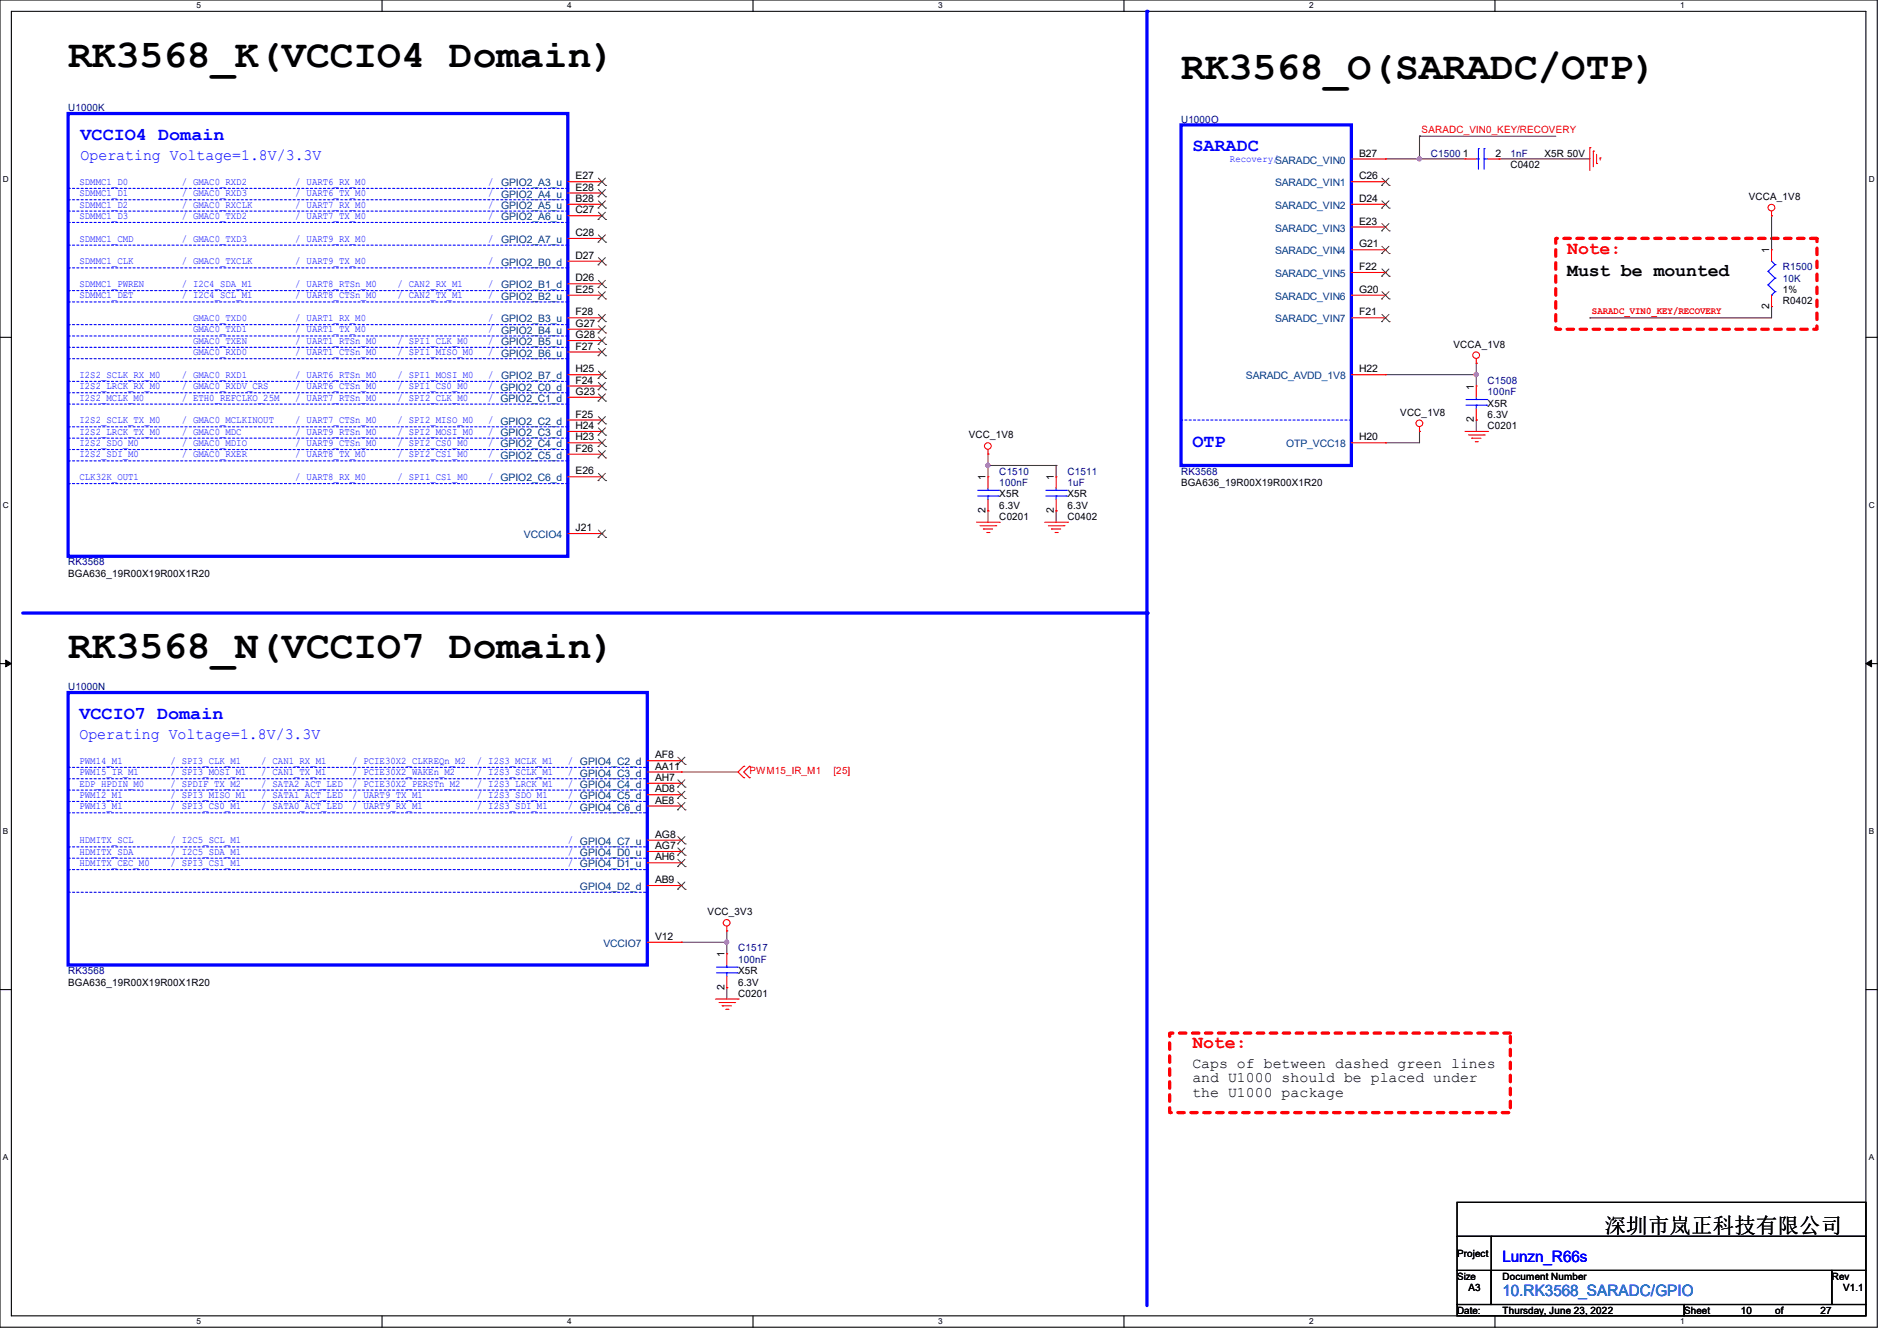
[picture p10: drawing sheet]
<svg xmlns="http://www.w3.org/2000/svg" width="297mm" height="210mm" viewBox="0 0 297 210" stroke-linecap="round" stroke-linejoin="round" font-family="sans-serif">
<defs><g id="words">
<g font-size="6.2">
<text x="10.7" y="10.5">RK3568_K(VCCIO4 Domain)</text>
<text x="184.9" y="12.3">RK3568_O(SARADC/OTP)</text>
<text x="10.7" y="103">RK3568_N(VCCIO7 Domain)</text>
</g>
<text font-size="3.3" x="251.2" y="193.1">深圳市岚正科技有限公司</text>
<g font-size="2.8" fill="#00f">
<text x="12.6" y="21.9">VCCIO4 Domain</text>
<text x="186.7" y="23.7">SARADC</text>
<text x="186.7" y="69.9">OTP</text>
<text x="12.4" y="112.6">VCCIO7 Domain</text>
</g>
<g font-size="2.8" fill="#f00">
<text x="245.4" y="39.7">Note:</text>
<text x="186.7" y="164.2">Note:</text>
</g>
<text font-size="2.8" x="245.4" y="43.3">Must be mounted</text>
<g font-size="2.5" fill="#00f">
<text x="12.6" y="25.1">Operating Voltage=1.8V/3.3V</text>
<text x="12.4" y="115.7">Operating Voltage=1.8V/3.3V</text>
<text x="235.2" y="197.7">Lunzn_R66s</text>
</g>
<text font-size="2.5" fill="#0080ff" x="235.2" y="203">10.RK3568_SARADC/GPIO</text>
<g font-size="2.3">
<text x="186.7" y="167.2">Caps of between dashed green lines</text>
<text x="186.7" y="169.5">and U1000 should be placed under</text>
<text x="186.7" y="171.8">the U1000 package</text>
</g>
<g font-size="1.6" fill="#000080">
<text x="10.7" y="17.4">U1000K</text>
<text x="184.9" y="19.2">U1000O</text>
<text x="224" y="24.6">C1500</text>
<text x="236.5" y="24.6">1nF</text>
<text x="279.1" y="42.3">R1500</text>
<text x="279.1" y="44.1">10K</text>
<text x="232.9" y="60.1">C1508</text>
<text x="232.9" y="61.9">100nF</text>
<text x="156.5" y="74.3">C1510</text>
<text x="156.5" y="76.1">100nF</text>
<text x="167.1" y="74.3">C1511</text>
<text x="167.1" y="76.1">1uF</text>
<text x="184.9" y="74.3">RK3568</text>
<text x="10.7" y="88.6">RK3568</text>
<text x="10.7" y="108.1">U1000N</text>
<text x="115.6" y="149">C1517</text>
<text x="10.7" y="152.6">RK3568</text>
<text x="115.6" y="150.8">100nF</text>
</g>
<g font-size="1.6" fill="#f00">
<text x="222.6" y="20.8">SARADC_VIN0_KEY/RECOVERY</text>
<text x="249.3" y="49.2">SARADC_VIN0_KEY/RECOVERY</text>
<text x="117.3" y="121.3">PWM15_IR_M1</text>
<text x="130.5" y="121.3">[25]</text>
</g>
<g font-size="1.6" fill="#00f">
<text x="12.4" y="29">SDMMC1_D0</text>
<text x="28.4" y="29">/ GMAC0_RXD2</text>
<text x="46.2" y="29">/ UART6_RX_M0</text>
<text x="76.5" y="29">/</text>
<text x="192.6" y="25.4">Recovery/SARADC_VIN0</text>
<text x="12.4" y="34.3">SDMMC1_D3</text>
<text x="12.4" y="30.7">SDMMC1_D1</text>
<text x="12.4" y="32.5">SDMMC1_D2</text>
<text x="28.4" y="30.7">/ GMAC0_RXD3</text>
<text x="28.4" y="34.3">/ GMAC0_TXD2</text>
<text x="28.4" y="32.5">/ GMAC0_RXCLK</text>
<text x="46.2" y="32.5">/ UART7_RX_M0</text>
<text x="46.2" y="34.3">/ UART7_TX_M0</text>
<text x="46.2" y="30.7">/ UART6_TX_M0</text>
<text x="76.5" y="34.3">/</text>
<text x="76.5" y="30.7">/</text>
<text x="76.5" y="32.5">/</text>
<text x="12.4" y="37.8">SDMMC1_CMD</text>
<text x="12.4" y="41.4">SDMMC1_CLK</text>
<text x="28.4" y="41.4">/ GMAC0_TXCLK</text>
<text x="28.4" y="37.8">/ GMAC0_TXD3</text>
<text x="46.2" y="37.8">/ UART9_RX_M0</text>
<text x="46.2" y="41.4">/ UART9_TX_M0</text>
<text x="76.5" y="41.4">/</text>
<text x="76.5" y="37.8">/</text>
<text x="12.4" y="45">SDMMC1_PWREN</text>
<text x="12.4" y="46.7">SDMMC1_DET</text>
<text x="28.4" y="45">/ I2C4_SDA_M1</text>
<text x="28.4" y="46.7">/ I2C4_SCL_M1</text>
<text x="46.2" y="46.7">/ UART8_CTSn_M0</text>
<text x="46.2" y="45">/ UART8_RTSn_M0</text>
<text x="62.2" y="46.7">/ CAN2_TX_M1</text>
<text x="62.2" y="45">/ CAN2_RX_M1</text>
<text x="76.5" y="46.7">/</text>
<text x="76.5" y="45">/</text>
<text x="30.2" y="50.3">GMAC0_TXD0</text>
<text x="30.2" y="52.1">GMAC0_TXD1</text>
<text x="30.2" y="53.8">GMAC0_TXEN</text>
<text x="46.2" y="52.1">/ UART1_TX_M0</text>
<text x="46.2" y="50.3">/ UART1_RX_M0</text>
<text x="46.2" y="53.8">/ UART1_RTSn_M0</text>
<text x="62.2" y="53.8">/ SPI1_CLK_M0</text>
<text x="76.5" y="50.3">/</text>
<text x="76.5" y="53.8">/</text>
<text x="76.5" y="52.1">/</text>
<text x="12.4" y="59.2">I2S2_SCLK_RX_M0</text>
<text x="28.4" y="59.2">/ GMAC0_RXD1</text>
<text x="30.2" y="55.6">GMAC0_RXD0</text>
<text x="46.2" y="55.6">/ UART1_CTSn_M0</text>
<text x="46.2" y="59.2">/ UART6_RTSn_M0</text>
<text x="62.2" y="59.2">/ SPI1_MOSI_M0</text>
<text x="62.2" y="55.6">/ SPI1_MISO_M0</text>
<text x="76.5" y="55.6">/</text>
<text x="76.5" y="59.2">/</text>
<text x="12.4" y="61">I2S2_LRCK_RX_M0</text>
<text x="12.4" y="62.7">I2S2_MCLK_M0</text>
<text x="28.4" y="62.7">/ ETH0_REFCLKO_25M</text>
<text x="28.4" y="61">/ GMAC0_RXDV_CRS</text>
<text x="46.2" y="62.7">/ UART7_RTSn_M0</text>
<text x="46.2" y="61">/ UART6_CTSn_M0</text>
<text x="62.2" y="61">/ SPI1_CS0_M0</text>
<text x="62.2" y="62.7">/ SPI2_CLK_M0</text>
<text x="76.5" y="62.7">/ GPIO2_C1_d</text>
<text x="76.5" y="61">/ GPIO2_C0_d</text>
<text x="12.4" y="71.6">I2S2_SDI_M0</text>
<text x="12.4" y="66.3">I2S2_SCLK_TX_M0</text>
<text x="12.4" y="69.8">I2S2_SDO_M0</text>
<text x="12.4" y="68.1">I2S2_LRCK_TX_M0</text>
<text x="28.4" y="69.8">/ GMAC0_MDIO</text>
<text x="28.4" y="71.6">/ GMAC0_RXER</text>
<text x="28.4" y="68.1">/ GMAC0_MDC</text>
<text x="28.4" y="66.3">/ GMAC0_MCLKINOUT</text>
<text x="46.2" y="66.3">/ UART7_CTSn_M0</text>
<text x="46.2" y="71.6">/ UART8_TX_M0</text>
<text x="46.2" y="68.1">/ UART9_RTSn_M0</text>
<text x="46.2" y="69.8">/ UART9_CTSn_M0</text>
<text x="62.2" y="71.6">/ SPI2_CS1_M0</text>
<text x="62.2" y="68.1">/ SPI2_MOSI_M0</text>
<text x="62.2" y="69.8">/ SPI2_CS0_M0</text>
<text x="62.2" y="66.3">/ SPI2_MISO_M0</text>
<text x="76.5" y="69.8">/ GPIO2_C4_d</text>
<text x="76.5" y="71.6">/ GPIO2_C5_d</text>
<text x="76.5" y="68.1">/ GPIO2_C3_d</text>
<text x="76.5" y="66.3">/ GPIO2_C2_d</text>
<text x="12.4" y="75.2">CLK32K_OUT1</text>
<text x="46.2" y="75.2">/ UART8_RX_M0</text>
<text x="62.2" y="75.2">/ SPI1_CS1_M0</text>
<text x="76.5" y="75.2">/ GPIO2_C6_d</text>
<text x="12.4" y="119.6">PWM14_M1</text>
<text x="26.7" y="119.6">/ SPI3_CLK_M1</text>
<text x="40.9" y="119.6">/ CAN1_RX_M1</text>
<text x="55.1" y="119.6">/ PCIE30X2_CLKREQn_M2</text>
<text x="74.7" y="119.6">/ I2S3_MCLK_M1</text>
<text x="88.9" y="119.6">/ GPIO4_C2_d</text>
<text x="12.4" y="125">PWM12_M1</text>
<text x="12.4" y="123.2">EDP_HPDIN_M0</text>
<text x="12.4" y="121.4">PWM15_IR_M1</text>
<text x="26.7" y="125">/ SPI3_MISO_M1</text>
<text x="26.7" y="121.4">/ SPI3_MOSI_M1</text>
<text x="26.7" y="123.2">/ SPDIF_TX_M2</text>
<text x="40.9" y="123.2">/ SATA2_ACT_LED</text>
<text x="40.9" y="121.4">/ CAN1_TX_M1</text>
<text x="40.9" y="125">/ SATA1_ACT_LED</text>
<text x="55.1" y="123.2">/ PCIE30X2_PERSTn_M2</text>
<text x="55.1" y="125">/ UART9_TX_M1</text>
<text x="55.1" y="121.4">/ PCIE30X2_WAKEn_M2</text>
<text x="74.7" y="121.4">/ I2S3_SCLK_M1</text>
<text x="74.7" y="125">/ I2S3_SDO_M1</text>
<text x="74.7" y="123.2">/ I2S3_LRCK_M1</text>
<text x="88.9" y="125">/ GPIO4_C5_d</text>
<text x="88.9" y="121.4">/ GPIO4_C3_d</text>
<text x="88.9" y="123.2">/ GPIO4_C4_d</text>
<text x="12.4" y="126.7">PWM13_M1</text>
<text x="26.7" y="126.7">/ SPI3_CS0_M1</text>
<text x="40.9" y="126.7">/ SATA0_ACT_LED</text>
<text x="55.1" y="126.7">/ UART9_RX_M1</text>
<text x="74.7" y="126.7">/ I2S3_SDI_M1</text>
<text x="88.9" y="126.7">/ GPIO4_C6_d</text>
<text x="12.4" y="133.9">HDMITX_SDA</text>
<text x="12.4" y="135.6">HDMITX_CEC_M0</text>
<text x="12.4" y="132.1">HDMITX_SCL</text>
<text x="26.7" y="132.1">/ I2C5_SCL_M1</text>
<text x="26.7" y="135.6">/ SPI3_CS1_M1</text>
<text x="26.7" y="133.9">/ I2C5_SDA_M1</text>
<text x="88.9" y="135.6">/ GPIO4_D1_u</text>
<text x="88.9" y="133.9">/ GPIO4_D0_u</text>
<text x="88.9" y="132.1">/ GPIO4_C7_u</text>
</g>
<g font-size="1.6" fill="#004080">
<text x="78.4" y="29.2">GPIO2_A3_u</text>
<text x="199.6" y="29.2">SARADC_VIN1</text>
<text x="78.4" y="30.9">GPIO2_A4_u</text>
<text x="78.4" y="32.7">GPIO2_A5_u</text>
<text x="78.4" y="34.5">GPIO2_A6_u</text>
<text x="199.6" y="32.7">SARADC_VIN2</text>
<text x="78.4" y="38.1">GPIO2_A7_u</text>
<text x="78.4" y="41.6">GPIO2_B0_d</text>
<text x="199.6" y="36.3">SARADC_VIN3</text>
<text x="199.6" y="39.8">SARADC_VIN4</text>
<text x="78.4" y="45.2">GPIO2_B1_d</text>
<text x="78.4" y="46.9">GPIO2_B2_u</text>
<text x="199.6" y="43.4">SARADC_VIN5</text>
<text x="199.6" y="46.9">SARADC_VIN6</text>
<text x="78.4" y="50.5">GPIO2_B3_u</text>
<text x="78.4" y="52.3">GPIO2_B4_u</text>
<text x="199.6" y="50.5">SARADC_VIN7</text>
<text x="78.4" y="54.1">GPIO2_B5_u</text>
<text x="78.4" y="55.8">GPIO2_B6_u</text>
<text x="78.4" y="59.4">GPIO2_B7_d</text>
<text x="195.1" y="59.4">SARADC_AVDD_1V8</text>
<text x="201.4" y="70.1">OTP_VCC18</text>
<text x="82" y="84.3">VCCIO4</text>
<text x="90.8" y="139.4">GPIO4_D2_d</text>
<text x="94.5" y="148.3">VCCIO7</text>
</g>
<g font-size="1.6">
<text x="90.1" y="28.1">E27</text>
<text x="90.1" y="29.8">E28</text>
<text x="212.8" y="24.5">B27</text>
<text x="212.8" y="28.1">C26</text>
<text x="229" y="24.5">1</text>
<text x="234.1" y="24.5">2</text>
<text x="236.5" y="26.3">C0402</text>
<text x="241.8" y="24.6">X5R 50V</text>
<text x="90.1" y="31.6">B28</text>
<text x="90.1" y="33.4">C27</text>
<text x="212.8" y="31.6">D24</text>
<text x="212.8" y="35.2">E23</text>
<text x="273.8" y="31.3">VCCA_1V8</text>
<text x="90.1" y="37">C28</text>
<text x="90.1" y="40.5">D27</text>
<text x="212.8" y="38.7">G21</text>
<text x="277" y="39.7" transform="rotate(-90 277 39.7)">1</text>
<text x="90.1" y="44.1">D26</text>
<text x="90.1" y="45.8">E25</text>
<text x="212.8" y="42.3">F22</text>
<text x="212.8" y="45.8">G20</text>
<text x="279.1" y="47.7">R0402</text>
<text x="279.1" y="45.9">1%</text>
<text x="90.1" y="49.4">F28</text>
<text x="90.1" y="51.2">G27</text>
<text x="90.1" y="53">G28</text>
<text x="212.8" y="49.4">F21</text>
<text x="277" y="48.3" transform="rotate(-90 277 48.3)">2</text>
<text x="90.1" y="54.7">F27</text>
<text x="90.1" y="58.3">H25</text>
<text x="212.8" y="58.3">H22</text>
<text x="227.6" y="54.4">VCCA_1V8</text>
<text x="90.1" y="60.1">F24</text>
<text x="90.1" y="61.8">G23</text>
<text x="90.1" y="65.4">F25</text>
<text x="219.2" y="65.1">VCC_1V8</text>
<text x="230.8" y="61" transform="rotate(-90 230.8 61)">1</text>
<text x="232.9" y="63.7">X5R</text>
<text x="232.9" y="65.4">6.3V</text>
<text x="90.1" y="67.2">H24</text>
<text x="90.1" y="69">H23</text>
<text x="90.1" y="70.7">F26</text>
<text x="151.7" y="68.7">VCC_1V8</text>
<text x="212.8" y="69">H20</text>
<text x="230.8" y="66.1" transform="rotate(-90 230.8 66.1)">2</text>
<text x="232.9" y="67.2">C0201</text>
<text x="90.1" y="74.3">E26</text>
<text x="154.3" y="75.2" transform="rotate(-90 154.3 75.2)">1</text>
<text x="156.5" y="77.9">X5R</text>
<text x="165" y="75.2" transform="rotate(-90 165 75.2)">1</text>
<text x="167.1" y="77.9">X5R</text>
<text x="184.9" y="76.1">BGA636_19R00X19R00X1R20</text>
<text x="90.1" y="83.2">J21</text>
<text x="154.3" y="80.3" transform="rotate(-90 154.3 80.3)">2</text>
<text x="156.5" y="81.4">C0201</text>
<text x="156.5" y="79.7">6.3V</text>
<text x="165" y="80.3" transform="rotate(-90 165 80.3)">2</text>
<text x="167.1" y="81.4">C0402</text>
<text x="167.1" y="79.7">6.3V</text>
<text x="10.7" y="90.3">BGA636_19R00X19R00X1R20</text>
<text x="102.6" y="118.7">AF8</text>
<text x="102.6" y="120.5">AA11</text>
<text x="102.6" y="122.3">AH7</text>
<text x="102.6" y="124.1">AD8</text>
<text x="102.6" y="125.9">AE8</text>
<text x="102.6" y="131.2">AG8</text>
<text x="102.6" y="133">AG7</text>
<text x="102.6" y="134.7">AH6</text>
<text x="102.6" y="138.3">AB9</text>
<text x="110.8" y="143.3">VCC_3V3</text>
<text x="102.6" y="147.2">V12</text>
<text x="113.4" y="149.9" transform="rotate(-90 113.4 149.9)">1</text>
<text x="10.7" y="154.3">BGA636_19R00X19R00X1R20</text>
<text x="113.4" y="155" transform="rotate(-90 113.4 155)">2</text>
<text x="115.6" y="152.6">X5R</text>
<text x="115.6" y="154.3">6.3V</text>
<text x="115.6" y="156.1">C0201</text>
<text x="228.1" y="196.8">Project</text>
<text x="228.1" y="200.4">Size</text>
<text x="229.9" y="202.2">A3</text>
<text x="235.2" y="200.4">Document Number</text>
<text x="286.8" y="200.4">Rev</text>
<text x="288.6" y="202.2">V1.1</text>
<text x="228.1" y="205.7">Date:</text>
<text x="235.2" y="205.7">Thursday, June 23, 2022</text>
<text x="263.7" y="205.7">Sheet</text>
<text x="272.6" y="205.7">10</text>
<text x="277.9" y="205.7">of</text>
<text x="285" y="205.7">27</text>
</g>
<g font-size="1.3">
<text x="30.8" y="1.3">5</text>
<text x="88.8" y="1.3">4</text>
<text x="146.9" y="1.3">3</text>
<text x="205" y="1.3">2</text>
<text x="263.1" y="1.3">1</text>
<text x=".5" y="28.4">D</text>
<text x="292.6" y="28.4">D</text>
<text x=".5" y="79.5">C</text>
<text x="292.6" y="79.5">C</text>
<text x=".5" y="130.6">B</text>
<text x="292.6" y="130.6">B</text>
<text x=".5" y="181.7">A</text>
<text x="292.6" y="181.7">A</text>
<text x="30.8" y="207.4">5</text>
<text x="88.8" y="207.4">4</text>
<text x="146.9" y="207.4">3</text>
<text x="205" y="207.4">2</text>
<text x="263.1" y="207.4">1</text>
</g>
</g></defs>
<path d="M0 0h293.9v207.9h-293.9zM1.8 1.8h290.3v204.3h-290.3z" fill="none" stroke="#000" stroke-width=".17"/>
<g fill="#fff">
<path d="M30.8 .2h.7v1.4h-.7z"/>
<path d="M30.8 206.2h.7v1.4h-.7z"/>
</g>
<path d="M59.8 0v1.8M59.8 206.1v1.8" fill="none" stroke="#000" stroke-width=".17"/>
<g fill="#fff">
<path d="M88.8 .2h.7v1.4h-.7z"/>
<path d="M88.8 206.2h.7v1.4h-.7z"/>
</g>
<path d="M117.9 0v1.8M117.9 206.1v1.8" fill="none" stroke="#000" stroke-width=".17"/>
<g fill="#fff">
<path d="M146.9 .2h.7v1.4h-.7z"/>
<path d="M146.9 206.2h.7v1.4h-.7z"/>
</g>
<path d="M176 0v1.8M176 206.1v1.8" fill="none" stroke="#000" stroke-width=".17"/>
<g fill="#fff">
<path d="M205 .2h.7v1.4h-.7z"/>
<path d="M205 206.2h.7v1.4h-.7z"/>
</g>
<path d="M234.1 0v1.8M234.1 206.1v1.8" fill="none" stroke="#000" stroke-width=".17"/>
<g fill="#fff">
<path d="M263.1 .2h.6v1.4h-.6z"/>
<path d="M263.1 206.2h.6v1.4h-.6z"/>
<path d="M.5 27.3h.9v1.4h-.9z"/>
<path d="M292.6 27.3h.9v1.4h-.9z"/>
<path d="M.5 78.4h.9v1.4h-.9z"/>
<path d="M292.6 78.4h.9v1.4h-.9z"/>
</g>
<path d="M0 52.8h1.8M292.1 52.8h1.8" fill="none" stroke="#000" stroke-width=".17"/>
<g fill="#fff">
<path d="M.5 129.5h.8v1.4h-.8z"/>
<path d="M292.6 129.5h.8v1.4h-.8z"/>
</g>
<path d="M0 103.9h1.8M292.1 103.9h1.8" fill="none" stroke="#000" stroke-width=".17"/>
<path d="M.9 103.4l.9 .5-.9 .5zM292.1 103.9l.9-.5v1z" fill="#000" stroke="#000" stroke-width=".16"/>
<g fill="#fff">
<path d="M.5 180.5h.8v1.4h-.8z"/>
<path d="M292.6 180.5h.8v1.4h-.8z"/>
</g>
<path d="M0 155h1.8M292.1 155h1.8" fill="none" stroke="#000" stroke-width=".17"/>
<path d="M183.1 161.8h53.4v12.4h-53.4z" fill="none" stroke="#f00" stroke-width=".51" stroke-dasharray="1 1"/>
<path d="M3.6 96h176" fill="none" stroke="#00f" stroke-width=".51"/>
<circle cx="179.6" cy="96" r=".25" fill="#00f"/>
<path d="M179.6 1.8v94.2" fill="none" stroke="#00f" stroke-width=".51"/>
<circle cx="179.6" cy="1.8" r=".25" fill="#00f"/>
<path d="M179.6 96v108.5" fill="none" stroke="#00f" stroke-width=".51"/>
<circle cx="179.6" cy="96" r=".25" fill="#00f"/>
<path d="M243.6 37.3h40.9v14.3h-40.9z" fill="none" stroke="#f00" stroke-width=".51" stroke-dasharray="1 1"/>
<g fill="none" stroke="#800040" stroke-width=".17">
<path d="M216.9 24.9h.1M216.9 24.9h12.5M222.2 21.3h.1M222.2 24.9h.1M222.2 21.3v3.6M222.2 21.3h21.4M234.7 24.9h.1M234.7 24.9h14.2M277.4 33.8h.1M277.4 33.8v5.3M216.9 58.7h.1M216.9 58.7h14.2"/>
<path d="M231.1 56.9h.1M231.1 58.7h.1M231.1 56.9v3.6M248.9 49.8h.1M277.4 48h.1M277.4 48v1.8h-28.5M154.7 71.1h.1M154.7 72.9h.1M154.7 71.1v3.6M154.7 72.9h10.7M165.4 72.9h.1M165.4 72.9v1.8"/>
<path d="M216.9 69.3h.1M222.2 67.6h.1M222.2 67.6v1.7h-5.3M231.1 65.8h.1M231.1 65.8v1.8M154.7 80h.1M154.7 80v1.8M165.4 80h.1M165.4 80v1.8M106.7 120.9h.1M106.7 120.9h8.9M106.7 147.6h.1"/>
<path d="M106.7 147.6h7.1M113.8 145.8h.1M113.8 147.6h.1M113.8 154.7h.1M113.8 145.8v3.6M113.8 154.7v1.8"/>
</g>
<g fill="#f0f" stroke="#f0f" stroke-width=".17">
<circle cx="154.7" cy="72.9" r=".32"/>
<circle cx="113.8" cy="147.6" r=".32"/>
<circle cx="222.2" cy="24.9" r=".32"/>
<circle cx="231.1" cy="58.7" r=".32"/>
</g>
<g fill="none" stroke="#f00" stroke-width=".17">
<path d="M88.9 28.4h5.3M88.9 32h5.3M88.9 30.2h5.3M88.9 33.8h5.3M88.9 37.3h5.3M94.2 28.4h.1M94.2 30.2h.1M94.2 32h.1M94.2 33.8h.1M94.2 37.3h.1M211.6 24.9h5.3M211.6 28.4h5.3"/>
<path d="M211.6 32h5.3M211.6 35.6h5.3M211.6 39.1h5.3M216.9 24.9h.1M216.9 28.4h.1M216.9 32h.1M216.9 35.6h.1M216.9 39.1h.1M229.4 24.9h.1M229.4 24.9h1.7M232.9 24.9h1.8M234.7 24.9h.1"/>
<path d="M248.9 23.1h.1M248.9 23.1v3.6M249.5 23.7h.1M249.5 23.7v2.4M250 25.6h.1M250 24.2v1.4M250.5 24.7h.1M250.5 24.7v.4M277.4 33.8h.1M277.4 39.1h.1M277.4 33.1v.7M277.4 39.1v1.8"/>
<path d="M88.9 46.2h5.3M88.9 49.8h5.3M88.9 58.7h5.3M88.9 40.9h5.3M88.9 44.4h5.3M88.9 51.6h5.3M88.9 53.3h5.3M88.9 55.1h5.3M94.2 40.9h.1M94.2 44.4h.1M94.2 46.2h.1M94.2 49.8h.1"/>
<path d="M94.2 51.6h.1M94.2 53.3h.1M94.2 55.1h.1M94.2 58.7h.1M211.6 42.7h5.3M211.6 46.2h5.3M211.6 49.8h5.3M211.6 58.7h5.3M216.9 42.7h.1M216.9 46.2h.1M216.9 49.8h.1M216.9 58.7h.1"/>
<path d="M231.1 56.9h.1M231.1 56.2v.7M277.4 48h.1M277.4 46.2v1.8M88.9 67.6h5.3M88.9 69.3h5.3M88.9 60.5h5.3M88.9 62.2h5.3M88.9 65.8h5.3M88.9 71.1h5.3M88.9 74.7h5.3M94.2 60.5h.1"/>
<path d="M94.2 62.2h.1M94.2 65.8h.1M94.2 67.6h.1M94.2 69.3h.1M94.2 71.1h.1M94.2 74.7h.1M154.7 71.1h.1M154.7 74.7h.1M154.7 70.4v.7M154.7 74.7v1.8M154.7 78.2v1.8M165.4 74.7h.1"/>
<path d="M165.4 74.7v1.8M165.4 78.2v1.8M211.6 69.3h5.3M216.9 69.3h.1M222.2 67.6h.1M222.2 66.8v.8M229.4 67.6h3.5M229.9 68.1h2.5M230.4 68.6h.1M230.4 68.6h1.5M231 69.2h.3M231.1 60.5h.1"/>
<path d="M231.1 65.8h.1M231.1 60.5v1.7M231.1 64v1.8M231.3 69.2h.1M232.4 68.1h.1M232.9 67.6h.1M88.9 83.6h5.3M94.2 83.6h.1M152.9 81.8h3.6M153.5 82.3h2.4M154 82.8h.1M154 82.8h1.4"/>
<path d="M154.5 83.4h.4M154.7 80h.1M154.9 83.4h.1M155.9 82.3h.1M156.5 81.8h.1M163.6 81.8h3.5M164.1 82.3h2.5M164.6 82.8h.1M164.6 82.8h1.5M165.2 83.4h.3M165.4 80h.1M165.5 83.4h.1"/>
<path d="M166.6 82.3h.1M167.1 81.8h.1M101.3 119.1h5.4M106.7 119.1h.1M101.3 120.9h5.4M101.3 122.7h5.4M101.3 124.5h5.4M101.3 126.2h5.4M101.3 131.6h5.4M101.3 133.3h5.4M101.3 135.1h5.4M101.3 138.7h5.4"/>
<path d="M106.7 120.9h.1M106.7 122.7h.1M106.7 124.5h.1M106.7 126.2h.1M106.7 131.6h.1M106.7 133.3h.1M106.7 135.1h.1M106.7 138.7h.1M116.5 120h.1M116.5 121.8h.1M116.5 120l-.9 .9 .9 .9M117.3 121.8h.1"/>
<path d="M117.3 120h.1M117.3 120l-.8 .9 .8 .9M101.3 147.6h5.4M106.7 147.6h.1M112 156.5h3.6M112.6 157h2.4M113.1 157.5h.1M113.1 157.5h1.4M113.6 158.1h.4M113.8 145.8h.1M113.8 149.4h.1M113.8 154.7h.1"/>
<path d="M113.8 145.1v.7M113.8 149.4v1.7M113.8 152.9v1.8M114 158.1h.1M115 157h.1M115.6 156.5h.1"/>
<circle cx="277.4" cy="32.5" r=".52"/>
<circle cx="231.1" cy="55.6" r=".52"/>
<circle cx="154.7" cy="69.9" r=".52"/>
<circle cx="222.2" cy="66.3" r=".52"/>
<circle cx="113.8" cy="144.5" r=".52"/>
</g>
<path d="M228.1 188.3h64v5.3h-64zM228.1 193.6h64v5.4h-64zM228.1 199h5.4v5.3h-5.4zM233.5 199h53.3v5.3h-53.3zM233.5 193.6h.1M233.5 193.6v5.4M286.8 199h5.3v5.3h-5.3zM228.1 204.3h35.6v1.8h-35.6zM263.7 204.3h28.4v1.8h-28.4z" fill="none" stroke="#000" stroke-width=".17"/>
<g fill="none" stroke="#00f" stroke-width=".17">
<path d="M231.1 24.9h.4M231.5 24.9h.1M231.5 23.3h.1M231.5 23.3v3.2M232.4 23.3h.1M232.4 24.9h.1M232.4 24.9h.5M232.4 23.3v3.2M276.8 42.5h.1M276.8 44.6h.1M276.8 42.5l1.1 1.1M276.8 44.6l1.1 1.1"/>
<path d="M277.4 46.2h.1M277.4 40.9l.5 .5M277.9 41.4h.1M277.9 43.6h.1M277.9 45.7h.1M277.9 41.4l-1.1 1.1M277.9 43.6l-1.1 1M277.9 45.7l-.5 .5M153.1 77.7h3.2M153.1 76.8h3.2M154.7 76.8h.1M154.7 77.7h.1"/>
<path d="M154.7 76.5v.3M154.7 77.7v.5M156.3 77.7h.1M156.3 76.8h.1M163.7 77.7h3.3M163.7 76.8h3.3M165.4 76.8h.1M165.4 77.7h.1M165.4 76.5v.3M165.4 77.7v.5M167 77.7h.1M167 76.8h.1"/>
<path d="M229.5 63.5h3.2M229.5 62.6h3.2M231.1 62.6h.1M231.1 63.5h.1M231.1 62.2v.4M231.1 63.5v.5M232.7 63.5h.1M232.7 62.6h.1M112.2 152.4h3.2M112.2 151.5h3.2M113.8 151.5h.1M113.8 152.4h.1"/>
<path d="M113.8 151.1v.4M113.8 152.4v.5M115.4 152.4h.1M115.4 151.5h.1"/>
</g>
<g fill="none" stroke="#00f" stroke-width=".17" stroke-dasharray=".3 .3">
<path d="M10.7 34.8h78.2M10.7 29.5h78.2M10.7 31.3h78.2M10.7 38.4h78.2M10.7 33.1h78.2M88.9 34.8h.1M88.9 29.5h.1M88.9 31.3h.1M88.9 38.4h.1M88.9 33.1h.1M10.7 52.6h78.2M10.7 54.4h78.2"/>
<path d="M10.7 50.8h78.2M10.7 45.5h78.2M10.7 56.2h78.2M10.7 47.3h78.2M10.7 42h78.2M10.7 59.7h78.2M88.9 52.6h.1M88.9 54.4h.1M88.9 50.8h.1M88.9 45.5h.1M88.9 56.2h.1M88.9 47.3h.1"/>
<path d="M88.9 42h.1M88.9 59.7h.1M10.7 63.3h78.2M10.7 61.5h78.2M10.7 70.4h78.2M10.7 75.7h78.2M10.7 68.6h78.2M10.7 72.2h78.2M10.7 66.8h78.2M88.9 63.3h.1M88.9 61.5h.1M88.9 70.4h.1"/>
<path d="M88.9 75.7h.1M88.9 68.6h.1M88.9 72.2h.1M88.9 66.8h.1M184.9 65.8h.1M211.6 65.8h-26.7M10.7 122h90.6M10.7 134.4h90.6M10.7 125.5h90.6M10.7 136.2h90.6M10.7 127.3h90.6M10.7 139.7h90.6"/>
<path d="M10.7 120.2h90.6M10.7 123.7h90.6M10.7 132.6h90.6M101.3 122h.1M101.3 134.4h.1M101.3 125.5h.1M101.3 136.2h.1M101.3 127.3h.1M101.3 139.7h.1M101.3 120.2h.1M101.3 123.7h.1M101.3 132.6h.1"/>
</g>
<path d="M10.7 17.8h78.2v69.3h-78.2zM184.9 19.6h26.7v53.3h-26.7zM10.7 108.5h90.6v42.6h-90.6z" fill="none" stroke="#00f" stroke-width=".51"/>
<g fill="none" stroke="#804000" stroke-width=".16">
<path d="M93.6 29h.1M93.6 30.8h.1M93.6 32.6h.1M93.6 34.4h.1M93.6 37.9h.1M93.7 27.9l1.1 1.1M93.7 29.7l1.1 1.1M93.7 31.5l1.1 1.1M93.7 33.2l1.1 1.2M93.7 36.8l1.1 1.1M94.8 27.9l-1.2 1.1M94.8 29.7l-1.2 1.1"/>
<path d="M94.8 31.5l-1.2 1.1M94.8 33.2l-1.2 1.2M94.8 36.8l-1.2 1.1M94.8 29h.1M94.8 30.8h.1M94.8 32.6h.1M94.8 34.4h.1M94.8 37.9h.1M216.3 29h.1M216.3 32.6h.1M216.3 36.2h.1M216.3 39.7h.1"/>
<path d="M216.4 27.9l1.1 1.1M216.4 31.5l1.1 1.1M216.4 35l1.1 1.2M216.4 38.6l1.1 1.1M217.5 27.9l-1.2 1.1M217.5 31.5l-1.2 1.1M217.5 35l-1.2 1.2M217.5 38.6l-1.2 1.1M217.5 29h.1M217.5 32.6h.1M217.5 36.2h.1M217.5 39.7h.1"/>
<path d="M93.6 41.5h.1M93.6 45h.1M93.6 46.8h.1M93.6 50.4h.1M93.6 52.2h.1M93.6 53.9h.1M93.6 55.7h.1M93.6 59.3h.1M93.7 40.3l1.1 1.2M93.7 43.9l1.1 1.1M93.7 45.7l1.1 1.1M93.7 49.2l1.1 1.2"/>
<path d="M93.7 51l1.1 1.2M93.7 52.8l1.1 1.1M93.7 54.6l1.1 1.1M93.7 58.1l1.1 1.2M93.7 59.9l1.1 1.1M94.8 40.3l-1.2 1.2M94.8 43.9l-1.2 1.1M94.8 45.7l-1.2 1.1M94.8 49.2l-1.2 1.2M94.8 51l-1.2 1.2M94.8 52.8l-1.2 1.1M94.8 54.6l-1.2 1.1"/>
<path d="M94.8 58.1l-1.2 1.2M94.8 59.9l-1.2 1.1M94.8 41.5h.1M94.8 45h.1M94.8 46.8h.1M94.8 50.4h.1M94.8 52.2h.1M94.8 53.9h.1M94.8 55.7h.1M94.8 59.3h.1M216.3 43.3h.1M216.3 46.8h.1"/>
<path d="M216.3 50.4h.1M216.4 42.1l1.1 1.2M216.4 45.7l1.1 1.1M216.4 49.2l1.1 1.2M217.5 42.1l-1.2 1.2M217.5 45.7l-1.2 1.1M217.5 49.2l-1.2 1.2M217.5 43.3h.1M217.5 46.8h.1M217.5 50.4h.1M93.6 61h.1M93.6 62.8h.1"/>
<path d="M93.6 66.4h.1M93.6 68.2h.1M93.6 69.9h.1M93.6 71.7h.1M93.6 75.3h.1M93.7 61.7l1.1 1.1M93.7 65.2l1.1 1.2M93.7 67l1.1 1.2M93.7 68.8l1.1 1.1M93.7 70.6l1.1 1.1M93.7 74.1l1.1 1.2M94.8 61.7l-1.2 1.1"/>
<path d="M94.8 65.2l-1.2 1.2M94.8 67l-1.2 1.2M94.8 68.8l-1.2 1.1M94.8 70.6l-1.2 1.1M94.8 74.1l-1.2 1.2M94.8 61h.1M94.8 62.8h.1M94.8 66.4h.1M94.8 68.2h.1M94.8 69.9h.1M94.8 71.7h.1M94.8 75.3h.1"/>
<path d="M93.6 84.2h.1M93.7 83l1.1 1.2M94.8 83l-1.2 1.2M94.8 84.2h.1M106.1 119.7h.1M106.1 118.6l1.2 1.1M107.2 118.6l-1.1 1.1M107.3 119.7h.1M106.1 123.3h.1M106.1 125.1h.1M106.1 126.8h.1M106.1 132.2h.1"/>
<path d="M106.1 133.9h.1M106.1 135.7h.1M106.1 139.3h.1M106.1 122.1l1.2 1.2M106.1 123.9l1.2 1.2M106.1 125.7l1.2 1.1M106.1 131l1.2 1.2M106.1 132.8l1.2 1.1M106.1 134.6l1.2 1.1M106.1 138.1l1.2 1.2M107.2 122.1l-1.1 1.2M107.2 123.9l-1.1 1.2"/>
<path d="M107.2 125.7l-1.1 1.1M107.2 131l-1.1 1.2M107.2 132.8l-1.1 1.1M107.2 134.6l-1.1 1.1M107.2 138.1l-1.1 1.2M107.3 123.3h.1M107.3 125.1h.1M107.3 126.8h.1M107.3 132.2h.1M107.3 133.9h.1M107.3 135.7h.1M107.3 139.3h.1"/>
</g>
<use href="#words"/>
</svg>
